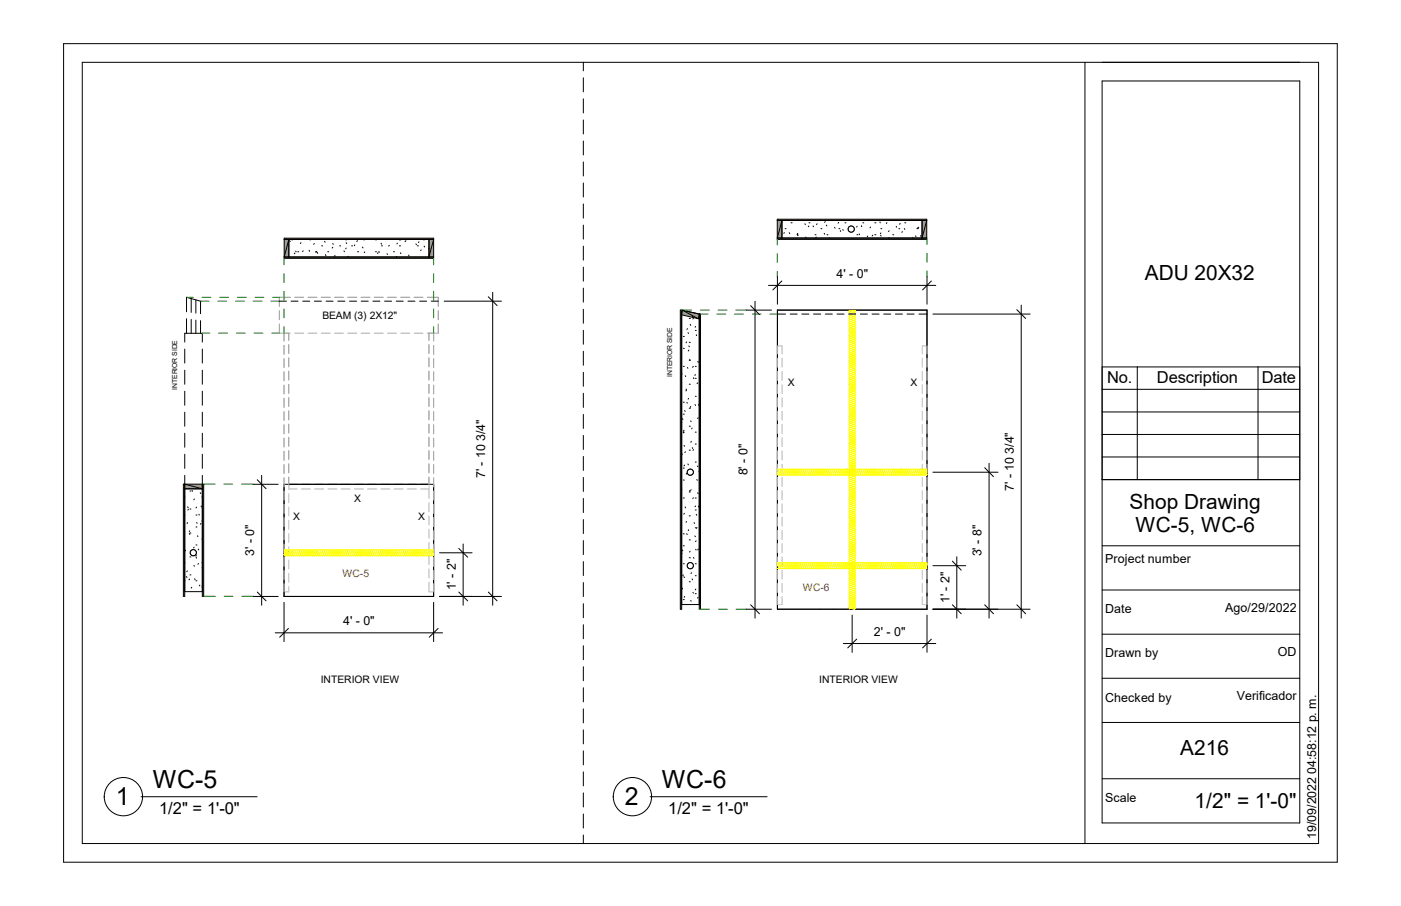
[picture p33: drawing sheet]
<svg xmlns="http://www.w3.org/2000/svg" width="432mm" height="279mm" viewBox="0 0 432 279" stroke-linecap="round" stroke-linejoin="round" font-family="sans-serif">
<defs><g id="words">
<g font-size="7.7">
<text x="47.1" y="242.9">WC-5</text>
<text x="204" y="242.9">WC-6</text>
<text x="35.7" y="248.3">1</text>
<text x="192.6" y="248.3">2</text>
</g>
<g font-size="6.4">
<text x="352.8" y="86.3">ADU 20X32</text>
<text x="348.1" y="156.8">Shop Drawing</text>
<text x="350" y="164">WC-5, WC-6</text>
<text x="363.7" y="232.8">A216</text>
<text x="368.2" y="249.1">1/2&quot; = 1'-0&quot;</text>
</g>
<g font-size="5.1">
<text x="341.2" y="118.2">No.</text>
<text x="356.6" y="118.2">Description</text>
<text x="388.9" y="118.2">Date</text>
<text x="49" y="251.1">1/2&quot; = 1'-0&quot;</text>
<text x="205.9" y="251.1">1/2&quot; = 1'-0&quot;</text>
</g>
<g font-size="3.8">
<text x="257.8" y="85.6">4' - 0&quot;</text>
<text x="149.5" y="147.5" transform="rotate(-90 149.5 147.5)">7' - 10 3/4&quot;</text>
<text x="230.4" y="146.6" transform="rotate(-90 230.4 146.6)">8' - 0&quot;</text>
<text x="312.5" y="151.4" transform="rotate(-90 312.5 151.4)">7' - 10 3/4&quot;</text>
<text x="78.3" y="171.5" transform="rotate(-90 78.3 171.5)">3' - 0&quot;</text>
<text x="302.6" y="171.6" transform="rotate(-90 302.6 171.6)">3' - 8&quot;</text>
<text x="340.7" y="173.7">Project number</text>
<text x="140.5" y="182.1" transform="rotate(-90 140.5 182.1)">1' - 2&quot;</text>
<text x="292.6" y="186" transform="rotate(-90 292.6 186)">1' - 2&quot;</text>
<text x="340.7" y="189.1">Date</text>
<text x="377.6" y="188.6">Ago/29/2022</text>
<text x="105.7" y="192.7">4' - 0&quot;</text>
<text x="269.3" y="196">2' - 0&quot;</text>
<text x="340.7" y="202.7">Drawn by</text>
<text x="393.9" y="202.2">OD</text>
<text x="381.2" y="215.8">Verificador</text>
<text x="340.7" y="216.4">Checked by</text>
<text x="340.7" y="247.4">Scale</text>
<text x="405.7" y="258.7" transform="rotate(-90 405.7 258.7)">19/09/2022 04:58:12 p. m.</text>
</g>
<g font-size="3.2">
<text x="99.4" y="98.3">BEAM (3) 2X12&quot;</text>
<text x="242.8" y="119">X</text>
<text x="280.6" y="119">X</text>
<text x="109.1" y="154.7">X</text>
<text x="90.4" y="160.4">X</text>
<text x="128.9" y="160.4">X</text>
<text x="98.8" y="210.6">INTERIOR VIEW</text>
<text x="252.5" y="210.6">INTERIOR VIEW</text>
</g>
<g font-size="3.2" fill="#f00">
<text x="105.5" y="177.8">WC-5</text>
<text x="247.5" y="182.3">WC-6</text>
</g>
<g font-size="2.1">
<text x="207.2" y="116.3" transform="rotate(-90 207.2 116.3)">INTERIOR SIDE</text>
<text x="54.7" y="120.1" transform="rotate(-90 54.7 120.1)">INTERIOR SIDE</text>
</g>
</g></defs>
<path d="M62.4 149.3h.4v34.6h-.4zM56.5 149.3h.4v34.6h-.4z" fill-rule="evenodd" fill="#a28153"/>
<path d="M89 73.8h43.2v5.4h-43.2z" fill="#fff"/>
<path d="M87.6 73.4h46v.4h-46zM87.6 79.2h46v.5h-46z" fill-rule="evenodd" fill="#a28153"/>
<path d="M58.6 169.5h1.9v1.9h-1.9z" fill="#fff"/>
<path d="M87.6 73.8h1.4v5.4h-1.4zM132.2 73.8h1.4v5.4h-1.4zM56.9 149.3h5.5v1.4h-5.5z" fill-rule="evenodd" fill="#b5a27d"/>
<g fill="none" stroke="#ccc" stroke-width=".31">
<path d="M89 152.3v2.7M89 156.4v2.7M89 150.8h2.6M91.6 149.4h-2.6v1.5M92.9 149.4h2.7M92.9 150.8h2.7M97 149.4h2.7M97 150.8h2.7M101.1 149.4h2.7M101.1 150.8h2.7M105.2 149.4h2.7M105.2 150.8h2.7"/>
<path d="M109.3 149.4h2.7M109.3 150.8h2.7M113.3 149.4h2.8M113.3 150.8h2.8M117.4 149.4h2.7M117.4 150.8h2.7M121.5 149.4h2.7M121.5 150.8h2.7M125.6 149.4h2.7M125.6 150.8h2.7M129.7 149.4h2.5v4.3M129.7 150.8h2.5"/>
<path d="M132.2 155.1v2.7M132.2 159.1v2.8M89 160.4v2.8M89 164.5v2.8M89 168.7v2.7M89 172.7v2.7M89 176.8v2.7M132.2 163.2v2.7M132.2 167.3v2.8M132.2 171.4v2.7M132.2 175.5v2.7M132.2 179.6v2.9h1.4"/>
<path d="M89 180.9v1.6h-1.5"/>
</g>
<g fill="none" stroke="#000" stroke-width=".31">
<path d="M87.6 73.4h46v6.3h-46zM87.6 73.8h46l-1.4 5.4v-5.4M89 79.2v-5.4l-1.4 5.4h46M89.3 74.3l.2 .2M89.9 74h.3M90.9 78l-.2 .3M91.1 77.4l.2 .3M91.8 77.6h.3M92.8 74.8l-.2 .3M93.4 77.3l-.1 .3M95.2 77.2l.2 .3M95.5 74h.3"/>
<path d="M96.9 75.1l-.2 .3M97.3 77.6h.3M97.5 77.6l-.1 .3M97.8 77.9l.1 .2M99.1 75.8h.3M100 74.4l.2 .3M100.3 78.5l.2 .3M101 77.6h.3M102.6 75.1l.1 .3M102.6 76.2l-.2 .3M103.3 78.8l-.2 .2M104.7 75.8h.3"/>
<path d="M106 77.4l.2 .2M106.5 74h.3M106.7 74.8l.1 .3M106.7 76.5l-.1 .3M107.4 79l-.2 .2M108.4 75.8h.3M109.2 75.5l.1 .3M110.2 74.2l-.2 .3M110.2 77.6h.3M111.7 76.2l.2 .3M112.1 74h.3M112.4 77.7l-.1 .2"/>
<path d="M115.7 74h.3M115.7 77.6h.3M116.5 77.9l-.1 .3M116.8 77.6l.1 .2M117.4 75l.2 .3M117.6 75.8h.3M119.3 78.2l.1 .3M120 75.6l-.2 .3M121.3 77.6h.3M122.3 79.1l-.2 .1M122.5 75l-.2 .2M123.1 75.8h.3"/>
<path d="M123.1 73.9l.2 .2M123.4 78l.2 .2M125 74h.3M125 74.3l-.2 .2M125.9 78.7l.2 .2M128.2 75.2l.2 .3M128.7 75.8h.2M129.1 74.5l-.1 .3M129.8 77l-.1 .3M130.5 74h.3M130.7 75.9l.2 .3M132.2 76.5v.2"/>
<path d="M57.5 96.1v-4.4l4.3 1.2v3.8M57.5 98.3v4.5M58.9 92.1v4.3M58.9 98.5v4.3M60.4 92.5v4.1M60.4 98.7v4.1M61.8 98.9v3.9M86.1 92.9h2.2M89.7 92.9h2.2M93.3 92.9h2.2M96.9 92.9h2.2M100.5 92.9h2.2"/>
<path d="M104.1 92.9h2.2M107.7 92.9h2.2M111.3 92.9h2.2M114.9 92.9h2.2M118.5 92.9h2.2M122.1 92.9h2.2M125.7 92.9h2.2M129.3 92.9h2.2M132.9 92.9h2.2M56.9 105.5v-2.7h5.5v2.7M56.9 107.7v4.3M56.9 114.2v4.3"/>
<path d="M62.4 107.7v4.3M62.4 114.2v4.3M56.9 120.6v4.4M56.9 127.1v4.3M56.9 133.6v4.3M62.4 120.6v4.4M62.4 127.1v4.3M62.4 133.6v4.3M56.9 153.3h.1M56.9 158.8h.1M56.9 146.6v37.3h-.4v-34.6h6.3v34.6h-.4v-37.3M56.9 149.3l5.5 1.4h-5.5"/>
<path d="M56.9 140.1v4.3M57.8 156.3l.2 .3M58 157.1l-.1 .2M58.5 151.4h.3M58.5 157h.3M59.2 151.3l.2 .2M59.9 153.9l-.2 .2M60.4 158.8h.3M60.6 156.4l-.2 .2M61.3 158.6l.1 .2M61.7 151.9l.1 .3M62 156l.1 .3"/>
<path d="M62.2 153.3h.2M62.4 140.1v4.3M87.5 149.4h46.1v34.5h-46.1zM56.9 169.9h.1M56.9 173.6h.1M56.9 179.1h.1M57 169.6l.1 .2M57.5 177.8l.1 .3M57.7 176.1l-.1 .2M57.8 161.2l-.1 .3M58.3 164.5l.2 .3M58.4 178.6l-.1 .2"/>
<path d="M58.5 163.7l-.2 .3M58.5 164.4h.3M58.5 171.7h.3M58.5 177.3h.3M59.8 174.4l.1 .2M59.8 168.7l-.1 .3M60 178.5l.2 .3M60.4 162.5h.3M60.4 168.1h.3M60.4 179.1h.3M60.5 171.9l.1 .2M60.5 171.2l-.1 .3"/>
<path d="M60.6 161.1l.1 .3M60.9 165.2l.1 .3M61.1 169.3l.2 .3M61.2 173.8l-.2 .2M61.9 161.4l-.1 .3M62.2 160.7h.2M62.2 166.2h.2M62.2 173.6h.2M62.3 175l.1 .2M56.9 182.5h5.5M59.1 181.1l-.2 .3M61.6 180.4l-.1 .3"/>
<path d="M62.2 181h.2"/>
<circle cx="59.6" cy="170.4" r=".97"/>
</g>
<g fill="none" stroke="#aaa" stroke-width=".31">
<path d="M86.1 99.9v2.8h3.4M86.1 95.8v2.8M89.5 91.7h-3.4v2.8M90.8 91.7h2.8M95 91.7h2.7M99 91.7h2.8M103.1 91.7h2.7M107.2 91.7h2.7M111.3 91.7h2.7M115.4 91.7h2.7M119.5 91.7h2.7M123.5 91.7h2.8"/>
<path d="M127.6 91.7h2.7M131.7 91.7h3.4v2.8M135.1 99.9v2.8h-3.4M135.1 95.8v2.8M87.5 102.7v2.5M87.5 106.5v2.8M87.5 110.6v2.7M87.5 114.7v2.7M87.5 118.8v2.7M89 102.7v2.2M89 106.3v2.7M89 110.4v2.7"/>
<path d="M89 114.5v2.7M89 118.5v2.8M90.8 102.7h2.8M95 102.7h2.7M99 102.7h2.8M103.1 102.7h2.7M107.2 102.7h2.7M111.3 102.7h2.7M115.4 102.7h2.7M119.5 102.7h2.7M123.5 102.7h2.8M127.6 102.7h2.7"/>
<path d="M132.2 102.7v2.2M132.2 106.3v2.7M132.2 110.4v2.7M132.2 114.5v2.7M132.2 118.5v2.8M133.6 102.7v2.5M133.6 106.5v2.8M133.6 110.6v2.7M133.6 114.7v2.7M133.6 118.8v2.7M87.5 122.9v2.7M87.5 127v2.7"/>
<path d="M87.5 131v2.8M87.5 135.1v2.7M87.5 139.2v2.7M89 122.6v2.7M89 126.7v2.8M89 130.8v2.7M89 134.9v2.7M89 139v2.7M132.2 122.6v2.7M132.2 126.7v2.8M132.2 130.8v2.7M132.2 134.9v2.7"/>
<path d="M132.2 139v2.7M133.6 122.9v2.7M133.6 127v2.7M133.6 131v2.8M133.6 135.1v2.7M133.6 139.2v2.7M87.5 143.3v2.7M87.5 147.4v2.7M87.5 151.5v2.7M87.5 155.5v2.8M87.5 159.6v2.7M89 143v2.8"/>
<path d="M89 147.2v2.2M132.2 143v2.8M132.2 147.2v2.2M133.6 143.3v2.7M133.6 147.4v2.7M133.6 151.5v2.7M133.6 155.5v2.8M133.6 159.6v2.7M87.5 163.7v2.8M87.5 167.8v2.7M87.5 171.9v2.7M87.5 176v2.7"/>
<path d="M133.6 163.7v2.8M133.6 167.8v2.7M133.6 171.9v2.7M133.6 176v2.7M87.5 180v2.5M133.6 180v2.5"/>
</g>
<g fill="none" stroke="#ff0" stroke-width=".31">
<path d="M87.5 169.5l.3 .3M87.8 169.8l.4-.3 .3 .3M87.8 169.8l.4 1.3M87.8 169.8l-.3 1.3 .3 .3 .4-.3M88.2 171.1l.3 .3 .3-.3M88.5 169.8l.3-.3 .4 .3M88.5 169.8l.3 1.3M88.5 169.8l-.3 1.3M88.8 171.1l.4 .3 .3-.3M89.2 169.8l.3-.3 .3 .3M89.2 169.8l.3 1.3M89.2 169.8l-.4 1.3"/>
<path d="M89.5 171.1l.3 .3 .3-.3M89.8 169.8l.3-.3 .3 .3M89.8 169.8l.3 1.3M89.8 169.8l-.3 1.3M90.1 171.1l.3 .3 .4-.3M90.4 169.8l.4-.3 .3 .3M90.4 169.8l.4 1.3M90.4 169.8l-.3 1.3M90.8 171.1l.3 .3 .3-.3M91.1 169.8l.3-.3 .3 .3M91.1 169.8l.3 1.3M91.1 169.8l-.3 1.3"/>
<path d="M91.4 171.1l.3 .3 .3-.3M91.7 169.8l.3-.3 .3 .3M91.7 169.8l.3 1.3M91.7 169.8l-.3 1.3M92 171.1l.3 .3 .4-.3M92.3 169.8l.4-.3 .3 .3M92.3 169.8l.4 1.3M92.3 169.8l-.3 1.3M92.7 171.1l.3 .3 .3-.3M93 169.8l.3-.3 .3 .3M93 169.8l.3 1.3M93 169.8l-.3 1.3"/>
<path d="M93.3 171.1l.3 .3 .3-.3M93.6 169.8l.3-.3 .4 .3M93.6 169.8l.3 1.3M93.6 169.8l-.3 1.3M93.9 171.1l.4 .3 .3-.3M94.3 169.8l.3-.3 .3 .3M94.3 169.8l.3 1.3M94.3 169.8l-.4 1.3M94.6 171.1l.3 .3 .3-.3M94.9 169.8l.3-.3 .3 .3M94.9 169.8l.3 1.3M94.9 169.8l-.3 1.3"/>
<path d="M95.2 171.1l.3 .3 .4-.3M95.5 169.8l.4-.3 .3 .3M95.5 169.8l.4 1.3M95.5 169.8l-.3 1.3M95.9 171.1l.3 .3 .3-.3M96.2 169.8l.3-.3 .3 .3M96.2 169.8l.3 1.3M96.2 169.8l-.3 1.3M96.5 171.1l.3 .3 .4-.3M96.8 169.8l.4-.3 .3 .3M96.8 169.8l.4 1.3M96.8 169.8l-.3 1.3"/>
<path d="M97.2 171.1l.3 .3 .3-.3M97.5 169.8l.3-.3 .3 .3M97.5 169.8l.3 1.3M97.5 169.8l-.3 1.3M97.8 171.1l.3 .3 .3-.3M98.1 169.8l.3-.3 .4 .3M98.1 169.8l.3 1.3M98.1 169.8l-.3 1.3M98.4 171.1l.4 .3 .3-.3M98.8 169.8l.3-.3 .3 .3M98.8 169.8l.3 1.3M98.8 169.8l-.4 1.3"/>
<path d="M99.1 171.1l.3 .3 .3-.3M99.4 169.8l.3-.3 .3 .3M99.4 169.8l.3 1.3M99.4 169.8l-.3 1.3M99.7 171.1l.3 .3 .4-.3M100 169.8l.4-.3 .3 .3M100 169.8l.4 1.3M100 169.8l-.3 1.3M100.4 171.1l.3 .3 .3-.3M100.7 169.8l.3-.3 .3 .3M100.7 169.8l.3 1.3M100.7 169.8l-.3 1.3"/>
<path d="M101 171.1l.3 .3 .3-.3M101.3 169.8l.3-.3 .3 .3M101.3 169.8l.3 1.3M101.3 169.8l-.3 1.3M101.6 171.1l.3 .3 .4-.3M101.9 169.8l.4-.3 .3 .3M101.9 169.8l.4 1.3M101.9 169.8l-.3 1.3M102.3 171.1l.3 .3 .3-.3M102.6 169.8l.3-.3 .4 .3M102.6 169.8l.3 1.3M102.6 169.8l-.3 1.3"/>
<path d="M102.9 171.1l.4 .3 .2-.3M103.3 169.8l.2-.3 .4 .3M103.3 169.8l.2 1.3M103.3 169.8l-.4 1.3M103.5 171.1l.4 .3 .3-.3M103.9 169.8l.3-.3 .3 .3M103.9 169.8l.3 1.3M103.9 169.8l-.4 1.3M104.2 171.1l.3 .3 .3-.3M104.5 169.8l.3-.3 .4 .3M104.5 169.8l.3 1.3M104.5 169.8l-.3 1.3"/>
<path d="M104.8 171.1l.4 .3 .3-.3M105.2 169.8l.3-.3 .3 .3M105.2 169.8l.3 1.3M105.2 169.8l-.4 1.3M105.5 171.1l.3 .3 .3-.3M105.8 169.8l.3-.3 .3 .3M105.8 169.8l.3 1.3M105.8 169.8l-.3 1.3M106.1 171.1l.3 .3 .4-.3M106.4 169.8l.4-.3 .3 .3M106.4 169.8l.4 1.3M106.4 169.8l-.3 1.3"/>
<path d="M106.8 171.1l.3 .3 .3-.3M107.1 169.8l.3-.3 .3 .3M107.1 169.8l.3 1.3M107.1 169.8l-.3 1.3M107.4 171.1l.3 .3 .3-.3M107.7 169.8l.3-.3 .4 .3M107.7 169.8l.3 1.3M107.7 169.8l-.3 1.3M108 171.1l.4 .3 .3-.3M108.4 169.8l.3-.3 .3 .3M108.4 169.8l.3 1.3M108.4 169.8l-.4 1.3"/>
<path d="M108.7 171.1l.3 .3 .3-.3M109 169.8l.3-.3 .3 .3M109 169.8l.3 1.3M109 169.8l-.3 1.3M109.3 171.1l.3 .3 .4-.3M109.6 169.8l.4-.3 .3 .3M109.6 169.8l.4 1.3M109.6 169.8l-.3 1.3M110 171.1l.3 .3 .3-.3M110.3 169.8l.3-.3 .3 .3M110.3 169.8l.3 1.3M110.3 169.8l-.3 1.3"/>
<path d="M110.6 171.1l.3 .3 .4-.3M110.9 169.8l.4-.3 .2 .3M110.9 169.8l.4 1.3M110.9 169.8l-.3 1.3M111.3 171.1l.2 .3 .4-.3M111.5 169.8l.4-.3 .3 .3M111.5 169.8l.4 1.3M111.5 169.8l-.2 1.3M111.9 171.1l.3 .3 .3-.3M112.2 169.8l.3-.3 .4 .3M112.2 169.8l.3 1.3M112.2 169.8l-.3 1.3"/>
<path d="M112.5 171.1l.4 .3 .3-.3M112.9 169.8l.3-.3 .3 .3M112.9 169.8l.3 1.3M112.9 169.8l-.4 1.3M113.2 171.1l.3 .3 .3-.3M113.5 169.8l.3-.3 .3 .3M113.5 169.8l.3 1.3M113.5 169.8l-.3 1.3M113.8 171.1l.3 .3 .3-.3M114.1 169.8l.3-.3 .4 .3M114.1 169.8l.3 1.3M114.1 169.8l-.3 1.3"/>
<path d="M114.4 171.1l.4 .3 .3-.3M114.8 169.8l.3-.3 .3 .3M114.8 169.8l.3 1.3M114.8 169.8l-.4 1.3M115.1 171.1l.3 .3 .3-.3M115.4 169.8l.3-.3 .3 .3M115.4 169.8l.3 1.3M115.4 169.8l-.3 1.3M115.7 171.1l.3 .3 .4-.3M116 169.8l.4-.3 .3 .3M116 169.8l.4 1.3M116 169.8l-.3 1.3"/>
<path d="M116.4 171.1l.3 .3 .3-.3M116.7 169.8l.3-.3 .3 .3M116.7 169.8l.3 1.3M116.7 169.8l-.3 1.3M117 171.1l.3 .3 .3-.3M117.3 169.8l.3-.3 .4 .3M117.3 169.8l.3 1.3M117.3 169.8l-.3 1.3M117.6 171.1l.4 .3 .3-.3M118 169.8l.3-.3 .3 .3M118 169.8l.3 1.3M118 169.8l-.4 1.3"/>
<path d="M118.3 171.1l.3 .3 .3-.3M118.6 169.8l.3-.3 .4 .3M118.6 169.8l.3 1.3M118.6 169.8l-.3 1.3M118.9 171.1l.4 .3 .2-.3M119.3 169.8l.2-.3 .4 .3M119.3 169.8l.2 1.3M119.3 169.8l-.4 1.3M119.5 171.1l.4 .3 .3-.3M119.9 169.8l.3-.3 .3 .3M119.9 169.8l.3 1.3M119.9 169.8l-.4 1.3"/>
<path d="M120.2 171.1l.3 .3 .4-.3M120.5 169.8l.4-.3 .3 .3M120.5 169.8l.4 1.3M120.5 169.8l-.3 1.3M120.9 171.1l.3 .3 .3-.3M121.2 169.8l.3-.3 .3 .3M121.2 169.8l.3 1.3M121.2 169.8l-.3 1.3M121.5 171.1l.3 .3 .3-.3M121.8 169.8l.3-.3 .4 .3M121.8 169.8l.3 1.3M121.8 169.8l-.3 1.3"/>
<path d="M122.1 171.1l.4 .3 .3-.3M122.5 169.8l.3-.3 .3 .3M122.5 169.8l.3 1.3M122.5 169.8l-.4 1.3M122.8 171.1l.3 .3 .3-.3M123.1 169.8l.3-.3 .3 .3M123.1 169.8l.3 1.3M123.1 169.8l-.3 1.3M123.4 171.1l.3 .3 .3-.3M123.7 169.8l.3-.3 .4 .3M123.7 169.8l.3 1.3M123.7 169.8l-.3 1.3"/>
<path d="M124 171.1l.4 .3 .3-.3M124.4 169.8l.3-.3 .3 .3M124.4 169.8l.3 1.3M124.4 169.8l-.4 1.3M124.7 171.1l.3 .3 .3-.3M125 169.8l.3-.3 .3 .3M125 169.8l.3 1.3M125 169.8l-.3 1.3M125.3 171.1l.3 .3 .4-.3M125.6 169.8l.4-.3 .3 .3M125.6 169.8l.4 1.3M125.6 169.8l-.3 1.3"/>
<path d="M126 171.1l.3 .3 .3-.3M126.3 169.8l.3-.3 .4 .3M126.3 169.8l.3 1.3M126.3 169.8l-.3 1.3M126.6 171.1l.4 .3 .3-.3M127 169.8l.3-.3 .3 .3M127 169.8l.3 1.3M127 169.8l-.4 1.3M127.3 171.1l.3 .3 .3-.3M127.6 169.8l.3-.3 .3 .3M127.6 169.8l.3 1.3M127.6 169.8l-.3 1.3"/>
<path d="M127.9 171.1l.3 .3 .3-.3M128.2 169.8l.3-.3 .4 .3M128.2 169.8l.3 1.3M128.2 169.8l-.3 1.3M128.5 171.1l.4 .3 .3-.3M128.9 169.8l.3-.3 .3 .3M128.9 169.8l.3 1.3M128.9 169.8l-.4 1.3M129.2 171.1l.3 .3 .3-.3M129.5 169.8l.3-.3 .3 .3M129.5 169.8l.3 1.3M129.5 169.8l-.3 1.3"/>
<path d="M129.8 171.1l.3 .3 .4-.3M130.1 169.8l.4-.3 .3 .3M130.1 169.8l.4 1.3M130.1 169.8l-.3 1.3M130.5 171.1l.3 .3 .3-.3M130.8 169.8l.3-.3 .3 .3M130.8 169.8l.3 1.3M130.8 169.8l-.3 1.3M131.1 171.1l.3 .3 .3-.3M131.4 169.8l.3-.3 .4 .3M131.4 169.8l.3 1.3M131.4 169.8l-.3 1.3"/>
<path d="M131.7 171.1l.4 .3 .3-.3M132.1 169.8l.3-.3 .3 .3M132.1 169.8l.3 1.3M132.1 169.8l-.4 1.3M132.4 171.1l.3 .3 .3-.3M132.7 169.8l.3-.3 .3 .3M132.7 169.8l.3 1.3M132.7 169.8l-.3 1.3M133.3 169.8l.3 1.3-.3 .3-.3-.3M133.3 169.8l-.3 1.3M133.6 169.5l-.3 .3"/>
</g>
<g fill="none" stroke="#00a600" stroke-width=".31">
<path d="M87.5 79.7v2M133.6 79.7v2M57.5 91.7h2.1M61.8 92.9h2.6M62.3 91.7h2.7M67.1 92.9h2.7M67.7 91.7h2.7M72.6 92.9h2.7M73.2 91.7h2.7M78 92.9h2.8M78.6 91.7h2.7M83.5 92.9h2.6"/>
<path d="M84.1 91.7h2M87.5 84.4v2.7M87.5 89.8v2.8M87.5 95.3v2.7M133.6 84.4v2.7M133.6 89.8v2.8M133.6 95.3v2.7M62.4 102.7h2.3M67.4 102.7h2.7M72.9 102.7h2.7M78.3 102.7h2.7M83.8 102.7h2.3"/>
<path d="M87.5 100.8v1.9M133.6 100.8v1.9M62.8 149.3h3.5M69 149.3h2.7M74.5 149.3h3.5M62.8 183.9h3.6M69.1 183.9h2.7M74.5 183.9h3.6"/>
</g>
<g fill="#fff">
<path d="M239.6 95.6h46.1v92.3h-46.1z"/>
<path d="M241 68h43.2v5.4h-43.2z"/>
</g>
<path d="M239.6 67.6h46v.4h-46zM239.6 73.4h46v.4h-46z" fill-rule="evenodd" fill="#a28153"/>
<path d="M261.4 69.7h1.9v1.9h-1.9z" fill="#fff"/>
<path d="M239.6 68h1.4v5.4h-1.4zM284.2 68h1.4v5.4h-1.4z" fill-rule="evenodd" fill="#b5a27d"/>
<path d="M210.1 95.7h5.4v90.7h-5.4z" fill="#fff"/>
<path d="M209.9 95.6v92.3" fill="none" stroke="#a28153" stroke-width=".42"/>
<path d="M215.7 96.9v91" fill="none" stroke="#a28153" stroke-width=".38"/>
<g fill="#fff">
<path d="M211.8 144.7h1.9v1.9h-1.9z"/>
<path d="M211.8 173.5h1.9v1.9h-1.9z"/>
</g>
<path d="M210 95.7h5.6v2.6h-5.6z" fill="#b5a27d"/>
<g fill="none" stroke="#ccc" stroke-width=".31">
<path d="M239.6 106.7h1.4v2.4M241 110.5v2.7M241 114.6v2.7M241 118.7v2.7M284.3 110.5v2.7M284.3 114.6v2.7M284.3 118.7v2.7M285.7 106.7h-1.4v2.4M241 122.7v2.8M241 126.8v2.7M241 130.9v2.7M241 135v2.7"/>
<path d="M241 139.1v2.7M284.3 122.7v2.8M284.3 126.8v2.7M284.3 130.9v2.7M284.3 135v2.7M284.3 139.1v2.7M241 143.2v2.7M241 147.2v2.8M241 151.3v2.8M241 155.4v2.8M241 159.5v2.7M284.3 143.2v2.7"/>
<path d="M284.3 147.2v2.8M284.3 151.3v2.8M284.3 155.4v2.8M284.3 159.5v2.7M241 163.6v2.7M241 167.7v2.7M241 171.8v2.7M241 175.9v2.7M241 180v2.7M284.3 163.6v2.7M284.3 167.7v2.7M284.3 171.8v2.7"/>
<path d="M284.3 175.9v2.7M284.3 180v2.7M241 184v2.4h-1.4M284.3 184v2.4h1.4"/>
</g>
<g fill="none" stroke="#000" stroke-width=".31">
<path d="M179.8 19.2v2.6M179.8 24v4.3M179.8 30.5v4.3M179.8 37v4.3M179.8 43.5v4.3M179.8 50v4.3M179.8 56.4v4.3M179.8 62.9v4.4M179.8 69.4v4.3M179.8 75.9v4.3M239.6 68h46l-1.4 5.4v-5.4M239.6 67.6h46v6.2h-46z"/>
<path d="M241 73.4v-5.4l-1.4 5.4h46M241.7 71.7l-.1 .3M242 70.5h.3M243.2 71.8l.2 .3M243.8 68.7h.3M245.7 72.4h.3M245.8 72.4l.2 .3M245.9 72l-.2 .2M248.1 69l.1 .3M248.3 73.1l.2 .3M249.3 69.7l-.2 .2M249.3 68.7h.3"/>
<path d="M250.6 69.7l.1 .2M251.2 72.4h.3M251.6 73.1l-.2 .3M251.8 69l-.1 .3M253 70.5h.3M254 72l.2 .2M254.3 68.3l-.1 .3M254.7 69.4l.1 .3M254.9 72.4h.3M255.7 73.4h.1M257.2 70.1l.2 .3M258.4 68.6l-.1 .2"/>
<path d="M258.6 70.5h.3M259.1 71.1l-.1 .3M259.8 70.8l.1 .2M260.4 68.7h.3M264.1 72.4h.3M264.2 69.8l-.2 .2M264.8 72.1l.1 .3M265.5 69.6l.1 .3M265.9 68.7h.3M267.3 72.8l.2 .3M268.3 70l-.2 .3M268.8 68h.1"/>
<path d="M269 72.5l-.2 .3M269.6 68.7h.4M269.6 72.4h.4M271.2 68.5l.1 .2M271.4 72.6l.2 .2M271.5 70.5h.3M271.5 71.8l-.1 .3M273.3 68.7l-.1 .2M273.9 73.2l.1 .2M274 71.2l-.1 .2M275.2 72.4h.3M276.2 69.8l.2 .3"/>
<path d="M277 70.5h.3M277.5 68.9l-.2 .3M278.1 71.4l-.1 .3M278.7 70.5l.2 .2M278.8 68.7h.4M281.3 73.3l-.1 .1M282.2 72.7l.1 .3M282.6 70.5h.3M282.8 70.2l.2 .3M283.2 70.1l-.2 .2M283.8 72.6l-.1 .3M179.8 82.4v4.3"/>
<path d="M179.8 88.9v4.3M179.8 95.4v4.3M209.7 95.6h.4v92.3h-.4zM210.1 95.6l5.4 1.3M210.3 95.7l-.3 1.4 5.3 1.2M210.3 95.7l5.3 1.2-.3 1.4M210.3 95.7l5 2.6M212.4 98.2h.4M213.4 97.5l.2 .3M213.7 98.1l-.1 .3M215.5 96.9h.4v91h-.4zM239.6 95.6h46.1v92.3h-46.1z"/>
<path d="M239.6 96.9h2.5M243.5 96.9h2.2M247.1 96.9h2.2M250.7 96.9h2.2M254.4 96.9h2.1M258 96.9h2.1M261.6 96.9h2.1M265.2 96.9h2.1M268.8 96.9h2.1M272.4 96.9h2.1M276 96.9h2.1M279.6 96.9h2.1"/>
<path d="M283.2 96.9h2.5M179.8 101.9v4.3M179.8 108.3v4.3M179.8 114.8v4.3M210.2 115.3l-.1 .1M210.6 103.8h.3M210.6 107.4h.3M210.6 113h.3M211.2 115.9l.1 .2M211.5 120l.1 .2M211.6 105.5l-.1 .2M211.9 113.3l.1 .3"/>
<path d="M211.9 101.3l-.2 .3M212 102.6l.2 .2M212.3 106.7l.2 .2M212.3 107.9l-.2 .3M212.4 105.6h.4M212.4 111.1h.4M212.4 118.5h.4M212.6 110.8l.1 .3M212.7 100l.2 .3M213.7 113l-.2 .3M213.7 116.5l.2 .3M214.3 101.9h.3"/>
<path d="M214.3 113h.3M214.3 116.7h.3M214.3 115.5l-.1 .3M214.4 100.7l-.2 .2M214.6 103.3l.1 .2M215 118.1l-.2 .2M215.1 111.5l.1 .3M179.8 121.3v4.3M179.8 127.8v4.3M179.8 134.3v4.3M210.1 139.9l.2 .2M210.1 130.2h.1"/>
<path d="M210.4 129.1l.1 .3M210.6 124h.3M210.6 127.7h.3M210.6 133.3h.3M210.6 133.2l.1 .3M210.8 137.4l.2 .2M210.8 132.7l-.1 .2M211 126.6l.2 .3M211.2 139.3l-.1 .3M211.5 120.3l-.1 .3M211.7 124.1l.1 .2M212.2 122.9l-.1 .2"/>
<path d="M212.4 125.9h.4M212.4 131.4h.4M212.4 138.8h.4M212.9 129.8l.1 .2M212.9 125.3l-.2 .3M213.1 136.1l-.2 .3M213.3 132l-.1 .2M213.4 138l.1 .3M213.7 138.6l-.1 .3M214.2 124.8l.2 .2M214.3 122.2h.3M214.3 133.3h.3"/>
<path d="M214.3 136.9h.3M215.2 128.8l-.2 .3M215.4 124.7l-.1 .3M77.9 149.4h7.8M79.3 148l2.7 2.7M80.6 146.6v40M179.8 140.8v4.3M179.8 147.2v4.4M179.8 153.7v4.4M210.1 150.8v.1M210.6 144.4h.3M210.6 148h.3"/>
<path d="M210.6 153.6h.3M210.9 158.3l-.1 .3M211 143.4l-.2 .3M211.2 156.3l.1 .3M211.7 146l-.2 .2M212 143.1l.2 .2M212.4 151.7h.4M212.4 159.1h.4M212.5 151.3l.1 .3M213 151l-.1 .3M213.7 153.5l-.2 .3M214.3 142.5h.3"/>
<path d="M214.3 153.6h.3M214.3 157.3h.3M214.4 156l-.2 .3M214.6 158.6l.2 .3M214.8 147.9l.1 .2M215 152l.2 .2M215.1 143.7l-.1 .2M215.3 156.1l.1 .3M215.4 145.3l.1 .2M179.8 160.2v4.3M179.8 166.7v4.3M179.8 173.2v4.3"/>
<path d="M179.8 179.7v4.3M210.2 170.6l-.1 .2M210.3 169.6l.1 .3M210.6 164.6h.3M210.6 168.3h.3M210.6 173.9h.3M210.6 177.3l-.2 .2M210.8 177.8l.1 .3M211.6 160.8l-.1 .3M211.6 164.6l.2 .2M212.3 163.4l-.2 .2M212.4 166.5h.4"/>
<path d="M212.4 172h.4M212.4 179.4h.4M212.7 170l-.1 .3M213.1 176.6l-.1 .3M213.3 178.5l.1 .3M213.7 171.9l.2 .3M213.9 161.2l.2 .2M214.2 165.3l.1 .2M214.3 162.8h.3M214.3 173.9h.3M214.3 177.5h.3M214.4 169.4l.1 .2"/>
<path d="M214.5 166.8l-.1 .2M214.8 162.7l-.2 .2M215.2 169.3l-.1 .3M77.9 183.9h7.8M79.3 182.6l2.7 2.7M179.8 186.2v4.3M179.8 192.7v4.3M179.8 199.1v4.4M210.1 186.4h5.4M210.4 181.4l-.2 .3M210.6 184.9h.3M211 183.9l-.1 .3"/>
<path d="M212.9 185.2l.1 .2M213.6 182.7l.1 .2M214.3 183.1h.3M214.5 181.7l-.2 .2M215.1 184.2l-.1 .2M179.8 205.6v4.3M179.8 212.1v4.4M179.8 218.6v4.3M179.8 225.1v4.3M179.8 231.6v4.3M179.8 238v4.4M179.8 244.5v4.4"/>
<path d="M179.8 251v4.4M179.8 257.5v2.6"/>
<circle cx="262.3" cy="70.6" r=".97"/>
<circle cx="212.8" cy="145.6" r=".97"/>
<circle cx="212.8" cy="174.4" r=".97"/>
</g>
<g fill="none" stroke="#aaa" stroke-width=".31">
<path d="M239.6 106.7v2.4M239.6 110.5v2.7M239.6 114.6v2.7M239.6 118.7v2.7M285.7 106.7v2.4M285.7 110.5v2.7M285.7 114.6v2.7M285.7 118.7v2.7M239.6 122.7v2.8M239.6 126.8v2.7M239.6 130.9v2.7M239.6 135v2.7"/>
<path d="M239.6 139.1v2.7M285.7 122.7v2.8M285.7 126.8v2.7M285.7 130.9v2.7M285.7 135v2.7M285.7 139.1v2.7M239.6 143.2v2.7M239.6 147.2v2.8M239.6 151.3v2.8M239.6 155.4v2.8M239.6 159.5v2.7M285.7 143.2v2.7"/>
<path d="M285.7 147.2v2.8M285.7 151.3v2.8M285.7 155.4v2.8M285.7 159.5v2.7M239.6 163.6v2.7M239.6 167.7v2.7M239.6 171.8v2.7M239.6 175.9v2.7M239.6 180v2.7M285.7 163.6v2.7M285.7 167.7v2.7M285.7 171.8v2.7"/>
<path d="M285.7 175.9v2.7M285.7 180v2.7M239.6 184v2.4M285.7 184v2.4"/>
</g>
<g fill="none" stroke="#ff0" stroke-width=".31">
<path d="M261.7 95.6l.3 .4M262 96l1.3-.4 .3 .4-.3 .3M262 96l1.3 .3M262 96l-.3 .3 .3 .3M262 96.6l1.3 .3M262 96.6l-.3 .3 .3 .3M262 97.2l1.3 .4M262 97.2l-.3 .4 .3 .3M262 97.9l1.3 .3M262 97.9l-.3 .3 .3 .3M262 98.5l1.3 .3M262 98.5l-.3 .3 .3 .4"/>
<path d="M262 99.2l1.3 .3M262 99.2l-.3 .3 .3 .3M262 99.8l1.3 .3M262 99.8l-.3 .3 .3 .4M263.3 96.3l-1.3 .3M263.3 96.3l.3 .3-.3 .3M263.3 96.9l-1.3 .3M263.3 96.9l.3 .3-.3 .4M263.3 97.6l-1.3 .3M263.3 97.6l.3 .3-.3 .3M263.3 98.2l-1.3 .3M263.3 98.2l.3 .3-.3 .3"/>
<path d="M263.3 98.8l-1.3 .4M263.3 98.8l.3 .4-.3 .3M263.3 99.5l-1.3 .3M263.3 99.5l.3 .3-.3 .3M262 100.5l-.3 .3 .3 .3M262 103.7l-.3 .3 .3 .3M262 104.3l-.3 .3 .3 .3M262 104.9l-.3 .3 .3 .4M262 100.5l1.3 .3M262 105.6l-.3 .3 .3 .3M262 101.1l1.3 .3M262 101.1l-.3 .3 .3 .3"/>
<path d="M262 101.7l1.3 .4M262 101.7l-.3 .4 .3 .3M262 106.8l-.3 .4 .3 .3M262 102.4l1.3 .3M262 102.4l-.3 .3 .3 .3M262 103l1.3 .3M262 103l-.3 .3 .3 .4M262 108.1l-.3 .4 .3 .3M262 103.7l1.3 .3M262 108.8l-.3 .3 .3 .3M262 104.3l1.3 .3M262 109.4l-.3 .3 .3 .4"/>
<path d="M262 104.9l1.3 .3M262 105.6l1.3 .3M262 106.2l1.3 .4M262 106.2l-.3 .4 .3 .2M262 106.8l1.3 .4M262 112l-.3 .3 .3 .3M262 107.5l1.3 .3M262 107.5l-.3 .3 .3 .3M262 108.1l1.3 .4M262 113.2l-.3 .4 .3 .3M262 108.8l1.3 .3M262 113.9l-.3 .3 .3 .4"/>
<path d="M262 109.4l1.3 .3M262 114.6l-.3 .3 .3 .3M262 110.1l1.3 .3M262 110.1l-.3 .3 .3 .3M262 115.2l-.3 .3 .3 .3M262 110.7l1.3 .3M262 110.7l-.3 .3 .3 .3M262 111.3l1.3 .4M262 111.3l-.3 .4 .3 .3M262 112l1.3 .3M262 112.6l1.3 .3M262 112.6l-.3 .3 .3 .3"/>
<path d="M262 113.2l1.3 .4M262 118.4l-.3 .3 .3 .3M262 113.9l1.3 .3M262 119l-.3 .3 .3 .4M262 114.6l1.3 .3M262 119.7l-.3 .3 .3 .3M262 115.2l1.3 .3M262 115.8l1.3 .4M262 115.8l-.3 .4 .3 .3M262 116.5l1.3 .3M262 116.5l-.3 .3 .3 .3M262 117.1l1.3 .3"/>
<path d="M262 117.1l-.3 .3 .3 .3M262 117.7l1.3 .4M262 117.7l-.3 .4 .3 .3M262 118.4l1.3 .3M262 119l1.3 .3M262 119.7l1.3 .3M263.3 100.1l.3 .4-.3 .3M263.3 101.4l.3 .3-.3 .4M263.3 102.1l.3 .3-.3 .3M263.3 102.7l.3 .3-.3 .3M263.3 104.6l.3 .3-.3 .3M263.3 100.1l-1.3 .4"/>
<path d="M263.3 100.8l-1.3 .3M263.3 100.8l.3 .3-.3 .3M263.3 105.9l.3 .3-.3 .4M263.3 101.4l-1.3 .3M263.3 106.6l.3 .2-.3 .4M263.3 102.1l-1.3 .3M263.3 107.2l.3 .3-.3 .3M263.3 102.7l-1.3 .3M263.3 107.8l.3 .3-.3 .4M263.3 103.3l-1.3 .4M263.3 103.3l.3 .4-.3 .3M263.3 104l-1.3 .3"/>
<path d="M263.3 104l.3 .3-.3 .3M263.3 104.6l-1.3 .3M263.3 105.2l-1.3 .4M263.3 105.2l.3 .4-.3 .3M263.3 105.9l-1.3 .3M263.3 111l.3 .3-.3 .4M263.3 106.6l-1.3 .2M263.3 111.7l.3 .3-.3 .3M263.3 107.2l-1.3 .3M263.3 112.3l.3 .3-.3 .3M263.3 107.8l-1.3 .3M263.3 112.9l.3 .3-.3 .4"/>
<path d="M263.3 108.5l-1.3 .3M263.3 108.5l.3 .3-.3 .3M263.3 109.1l-1.3 .3M263.3 109.1l.3 .3-.3 .3M263.3 114.2l.3 .4-.3 .3M263.3 109.7l-1.3 .4M263.3 109.7l.3 .4-.3 .3M263.3 110.4l-1.3 .3M263.3 110.4l.3 .3-.3 .3M263.3 115.5l.3 .3-.3 .4M263.3 111l-1.3 .3M263.3 116.2l.3 .3-.3 .3"/>
<path d="M263.3 111.7l-1.3 .3M263.3 116.8l.3 .3-.3 .3M263.3 112.3l-1.3 .3M263.3 117.4l.3 .3-.3 .4M263.3 112.9l-1.3 .3M263.3 113.6l-1.3 .3M263.3 113.6l.3 .3-.3 .3M263.3 114.2l-1.3 .4M263.3 114.9l-1.3 .3M263.3 114.9l.3 .3-.3 .3M263.3 115.5l-1.3 .3M263.3 116.2l-1.3 .3"/>
<path d="M263.3 116.8l-1.3 .3M263.3 117.4l-1.3 .3M263.3 118.1l-1.3 .3M263.3 118.1l.3 .3-.3 .3M263.3 118.7l-1.3 .3M263.3 118.7l.3 .3-.3 .3M263.3 119.3l-1.3 .4M263.3 119.3l.3 .4-.3 .3M263.3 120l-1.3 .3M263.3 120l.3 .3-.3 .3M262 121.6l-.3 .3 .3 .3M262 122.9l-.3 .3 .3 .3"/>
<path d="M262 124.8l-.3 .3 .3 .3M262 120.3l1.3 .3M262 120.3l-.3 .3 .3 .3M262 120.9l1.3 .4M262 120.9l-.3 .4 .3 .3M262 121.6l1.3 .3M262 122.2l1.3 .4M262 122.2l-.3 .4 .3 .3M262 122.9l1.3 .3M262 128l-.3 .3 .3 .4M262 123.5l1.3 .3M262 123.5l-.3 .3 .3 .4"/>
<path d="M262 128.7l-.3 .2 .3 .4M262 124.2l1.3 .3M262 124.2l-.3 .3 .3 .3M262 129.3l-.3 .3 .3 .3M262 124.8l1.3 .3M262 129.9l-.3 .3 .3 .4M262 125.4l1.3 .4M262 125.4l-.3 .4 .3 .3M262 126.1l1.3 .3M262 126.1l-.3 .3 .3 .3M262 126.7l1.3 .3M262 126.7l-.3 .3 .3 .3"/>
<path d="M262 127.3l1.3 .4M262 127.3l-.3 .4 .3 .3M262 132.5l-.3 .3 .3 .3M262 128l1.3 .3M262 133.1l-.3 .3 .3 .4M262 128.7l1.3 .2M262 133.8l-.3 .3 .3 .3M262 129.3l1.3 .3M262 134.4l-.3 .3 .3 .3M262 129.9l1.3 .3M262 130.6l1.3 .3M262 130.6l-.3 .3 .3 .3"/>
<path d="M262 131.2l1.3 .3M262 131.2l-.3 .3 .3 .3M262 131.8l1.3 .4M262 131.8l-.3 .4 .3 .3M262 132.5l1.3 .3M262 133.1l1.3 .3M262 138.3l-.3 .3 .3 .3M262 133.8l1.3 .3M262 138.9l-.3 .3 .3 .3M262 134.4l1.3 .3M262 139.5l-.3 .3 .3 .4M262 135l1.3 .4"/>
<path d="M262 135l-.3 .4 .3 .3M262 135.7l1.3 .3M262 135.7l-.3 .3 .3 .3M262 136.3l1.3 .4M262 136.3l-.3 .4 .3 .2M262 136.9l1.3 .4M262 136.9l-.3 .4 .3 .3M262 137.6l1.3 .3M262 137.6l-.3 .3 .3 .4M262 138.3l1.3 .3M262 138.9l1.3 .3M262 139.5l1.3 .3"/>
<path d="M263.3 120.6l.3 .3-.3 .4M263.3 121.3l.3 .3-.3 .3M263.3 121.9l.3 .3-.3 .4M263.3 122.6l.3 .3-.3 .3M263.3 123.8l.3 .4-.3 .3M263.3 125.1l.3 .3-.3 .4M263.3 120.6l-1.3 .3M263.3 125.8l.3 .3-.3 .3M263.3 121.3l-1.3 .3M263.3 126.4l.3 .3-.3 .3M263.3 121.9l-1.3 .3M263.3 127l.3 .3-.3 .4"/>
<path d="M263.3 122.6l-1.3 .3M263.3 123.2l-1.3 .3M263.3 123.2l.3 .3-.3 .3M263.3 123.8l-1.3 .4M263.3 124.5l-1.3 .3M263.3 124.5l.3 .3-.3 .3M263.3 125.1l-1.3 .3M263.3 130.2l.3 .4-.3 .3M263.3 125.8l-1.3 .3M263.3 130.9l.3 .3-.3 .3M263.3 126.4l-1.3 .3M263.3 131.5l.3 .3-.3 .4"/>
<path d="M263.3 127l-1.3 .3M263.3 132.2l.3 .3-.3 .3M263.3 127.7l-1.3 .3M263.3 127.7l.3 .3-.3 .3M263.3 128.3l-1.3 .4M263.3 128.3l.3 .4-.3 .2M263.3 133.4l.3 .4-.3 .3M263.3 128.9l-1.3 .4M263.3 128.9l.3 .4-.3 .3M263.3 129.6l-1.3 .3M263.3 129.6l.3 .3-.3 .3M263.3 130.2l-1.3 .4"/>
<path d="M263.3 135.4l.3 .3-.3 .3M263.3 130.9l-1.3 .3M263.3 136l.3 .3-.3 .4M263.3 131.5l-1.3 .3M263.3 136.7l.3 .2-.3 .4M263.3 132.2l-1.3 .3M263.3 132.8l-1.3 .3M263.3 132.8l.3 .3-.3 .3M263.3 133.4l-1.3 .4M263.3 138.6l.3 .3-.3 .3M263.3 134.1l-1.3 .3M263.3 134.1l.3 .3-.3 .3"/>
<path d="M263.3 134.7l-1.3 .3M263.3 134.7l.3 .3-.3 .4M263.3 139.8l.3 .4-.3 .3M263.3 135.4l-1.3 .3M263.3 136l-1.3 .3M263.3 136.7l-1.3 .2M263.3 137.3l-1.3 .3M263.3 137.3l.3 .3-.3 .3M263.3 137.9l-1.3 .4M263.3 137.9l.3 .4-.3 .3M263.3 138.6l-1.3 .3M263.3 139.2l-1.3 .3"/>
<path d="M263.3 139.2l.3 .3-.3 .3M263.3 139.8l-1.3 .4M239.6 144.7l.3 .3M239.9 145l-.3 1.3 .3 .3 .3-.3M239.9 145l.3-.3 .3 .3M239.9 145l.3 1.3M240.2 146.3l.3 .3 .4-.3M240.5 145l.4-.3 .3 .3M240.5 145l.4 1.3M240.5 145l-.3 1.3M240.9 146.3l.3 .3 .3-.3M241.2 145l.3-.3 .4 .3"/>
<path d="M241.2 145l.3 1.3M241.2 145l-.3 1.3M241.5 146.3l.4 .3 .2-.3M241.9 145l.2 1.3M241.9 145l.2-.3 .4 .3M241.9 145l-.4 1.3M242.1 146.3l.4 .3 .3-.3M242.5 145l.3-.3 .3 .3M242.5 145l.3 1.3M242.5 145l-.4 1.3M242.8 146.3l.3 .3 .3-.3M243.1 145l-.3 1.3"/>
<path d="M243.1 145l.3-.3 .4 .3M243.1 145l.3 1.3M243.4 146.3l.4 .3 .3-.3M243.8 145l.3-.3 .3 .3M243.8 145l.3 1.3M243.8 145l-.4 1.3M244.1 146.3l.3 .3 .3-.3M244.4 145l-.3 1.3M244.4 145l.3-.3 .3 .3M244.4 145l.3 1.3M244.7 146.3l.3 .3 .4-.3M245 145l.4-.3 .3 .3"/>
<path d="M245 145l.4 1.3M245 145l-.3 1.3M245.4 146.3l.3 .3 .3-.3M245.7 145l.3-.3 .3 .3M245.7 145l.3 1.3M245.7 145l-.3 1.3M246 146.3l.3 .3 .3-.3M246.3 145l.3-.3 .4 .3M246.3 145l.3 1.3M246.3 145l-.3 1.3M246.6 146.3l.4 .3 .3-.3M247 145l-.4 1.3"/>
<path d="M247 145l.3-.3 .3 .3M247 145l.3 1.3M247.3 146.3l.3 .3 .3-.3M247.6 145l.3-.3 .3 .3M247.6 145l.3 1.3M247.6 145l-.3 1.3M247.9 146.3l.3 .3 .3-.3M248.2 145l-.3 1.3M248.2 145l.3-.3 .4 .3M248.2 145l.3 1.3M248.5 146.3l.4 .3 .3-.3M248.9 145l.3-.3 .3 .3"/>
<path d="M248.9 145l.3 1.3M248.9 145l-.4 1.3M249.2 146.3l.3 .3 .4-.3M249.5 145l.4 1.3M249.5 145l.4-.3 .2 .3M249.5 145l-.3 1.3M249.9 146.3l.2 .3 .4-.3M250.1 145l.4-.3 .3 .3M250.1 145l.4 1.3M250.1 145l-.2 1.3M250.5 146.3l.3 .3 .3-.3M250.8 145l.3-.3 .4 .3"/>
<path d="M250.8 145l.3 1.3M250.8 145l-.3 1.3M251.1 146.3l.4 .3 .3-.3M251.5 145l.3-.3 .3 .3M251.5 145l.3 1.3M251.5 145l-.4 1.3M251.8 146.3l.3 .3 .3-.3M252.1 145l-.3 1.3M252.1 145l.3-.3 .3 .3M252.1 145l.3 1.3M252.4 146.3l.3 .3 .3-.3M252.7 145l.3-.3 .4 .3"/>
<path d="M252.7 145l.3 1.3M252.7 145l-.3 1.3M253 146.3l.4 .3 .3-.3M253.4 145l-.4 1.3M253.4 145l.3 1.3M253.4 145l.3-.3 .3 .3M253.7 146.3l.3 .3 .3-.3M254 145l.3-.3 .3 .3M254 145l.3 1.3M254 145l-.3 1.3M254.3 146.3l.3 .3 .4-.3M254.6 145l.4 1.3"/>
<path d="M254.6 145l.4-.3 .3 .3M254.6 145l-.3 1.3M255 146.3l.3 .3 .3-.3M255.3 145l.3-.3 .3 .3M255.3 145l.3 1.3M255.3 145l-.3 1.3M255.6 146.3l.3 .3 .3-.3M255.9 145l-.3 1.3M255.9 145l.3 1.3M255.9 145l.3-.3 .4 .3M256.2 146.3l.4 .3 .3-.3M256.6 145l.3 1.3"/>
<path d="M256.6 145l.3-.3 .3 .3M256.6 145l-.4 1.3M256.9 146.3l.3 .3 .3-.3M257.2 145l-.3 1.3M257.2 145l.3-.3 .4 .3M257.2 145l.3 1.3M257.5 146.3l.4 .3 .2-.3M257.9 145l.2-.3 .4 .3M257.9 145l.2 1.3M257.9 145l-.4 1.3M258.1 146.3l.4 .3 .3-.3M258.5 145l.3-.3 .3 .3"/>
<path d="M258.5 145l.3 1.3M258.5 145l-.4 1.3M258.8 146.3l.3 .3 .4-.3M259.1 145l.4-.3 .3 .3M259.1 145l.4 1.3M259.1 145l-.3 1.3M259.5 146.3l.3 .3 .3-.3M259.8 145l.3-.3 .3 .3M259.8 145l.3 1.3M259.8 145l-.3 1.3M260.1 146.3l.3 .3 .3-.3M260.4 145l.3-.3 .4 .3"/>
<path d="M260.4 145l-.3 1.3M260.4 145l.3 1.3M260.7 146.3l.4 .3 .3-.3M261.1 145l-.4 1.3M261.1 145l.3 1.3M261.1 145l.3-.3 .3 .3M261.4 146.3l.3 .3 .3-.3M261.7 145l.3 .3M261.7 145l.1 .4M261.7 145l-.3 1.3M261.8 145.4l-.1 .2 .3 .3M261.8 145.4l.2 .9"/>
<path d="M262 140.8l-.3 .3 .3 .3M262 142.1l-.3 .3 .3 .3M262 142.7l-.3 .3 .3 .4M262 143.4l-.3 .3 .3 .3M262 144l-.3 .3 .1 .3 .5 .4M262 140.2l1.3 .3M262 140.2l-.3 .3 .3 .3M262 140.8l1.3 .3M262 141.4l1.3 .4M262 141.4l-.3 .4 .3 .3M262 142.1l1.3 .3M262 147.2l-.3 .3 .3 .4"/>
<path d="M262 142.7l1.3 .3M262 147.9l-.3 .3 .3 .3M262 143.4l1.3 .3M262 148.5l-.3 .3 .3 .3M262 144l1.3 .3M262 149.1l-.3 .3 .3 .4M262 144.7h.4M262 144.7l-.3 .3M262 145.3l.4 .1M262 145.3l-.2 .1M262 145.9l1.3 .4M262 145.9l-.3 .4 .3 .3"/>
<path d="M262 146.6l1.3 .3M262 146.3l.3 .3 .3-.3M262 146.6l-.3 .3 .3 .3M262 147.2l1.3 .3M262 152.4l-.3 .3 .3 .3M262 147.9l1.3 .3M262 153l-.3 .3 .3 .3M262 148.5l1.3 .3M262 153.6l-.3 .3 .3 .4M262 149.1l1.3 .3M262 149.8l1.3 .3M262 149.8l-.3 .3 .3 .3"/>
<path d="M262 150.4l1.3 .3M262 150.4l-.3 .3 .3 .3M262 155.5l-.3 .4 .3 .3M262 151l1.3 .4M262 151l-.3 .4 .3 .3M262 151.7l1.3 .3M262 151.7l-.3 .3 .3 .4M262 156.8l-.3 .3 .3 .4M262 152.4l1.3 .3M262 157.5l-.3 .3 .3 .3M262 153l1.3 .3M262 153.6l1.3 .3"/>
<path d="M262 154.3l1.3 .3M262 154.3l-.3 .3 .3 .3M262 154.9l1.3 .3M262 154.9l-.3 .3 .3 .3M262 155.5l1.3 .4M262 156.2l1.3 .3M262 156.2l-.3 .3 .3 .3M262 156.8l1.3 .3M262 157.5l1.3 .3M262 158.1l1.3 .3M262 158.1l-.3 .3 .3 .3M262 158.7l1.3 .3"/>
<path d="M262 158.7l-.3 .3 .3 .4M262 159.4l1.3 .3M262 159.4l-.3 .3 .3 .3M262.3 145l.1 .4M262.3 145l-.3 1.3M262.4 144.7l.9 .3M262.4 145.4l.9 .2M262.4 144.7l-.1 .3M262.4 144.7h.5l.1 .3M262.4 145.4l.2 .9M262.6 146.3l.4 .3 .3-.3M263 145l.3-.3 .3 .3"/>
<path d="M263 145l.3 1.3M263 145l-.4 1.3M263.3 140.5l.3 .3-.3 .3M263.3 141.1l.3 .3-.3 .4M263.3 141.8l.3 .3-.3 .3M263.3 145l.3 .3-.3 1M263.3 140.5l-1.3 .3M263.3 145.6l.3 .3-.3 .4M263.3 141.1l-1.3 .3M263.3 146.3l.3 .3M263.3 141.8l-1.3 .3M263.3 146.9l.3 .3-.3 .3"/>
<path d="M263.3 142.4l-1.3 .3M263.3 142.4l.3 .3-.3 .3M263.3 143l-1.3 .4M263.3 143l.3 .4-.3 .3M263.3 148.2l.3 .3-.3 .3M263.3 143.7l-1.3 .3M263.3 143.7l.3 .3-.3 .3M263.3 144.3l-1.3 .4M263.3 144.3l.3 .4-.3 .3M263.3 149.4l.3 .4-.3 .3M263.3 145l-1.3 .3M263.3 150.1l.3 .3-.3 .3"/>
<path d="M263.3 145.6l-1.3 .3M263.3 150.7l.3 .3-.3 .4M263.3 146.3l-1.3 .3M263.3 151.4l.3 .3-.3 .3M263.3 146.9l-1.3 .3M263.3 147.5l-1.3 .4M263.3 147.5l.3 .4-.3 .3M263.3 148.2l-1.3 .3M263.3 148.8l-1.3 .3M263.3 148.8l.3 .3-.3 .3M263.3 149.4l-1.3 .4M263.3 154.6l.3 .3-.3 .3"/>
<path d="M263.3 150.1l-1.3 .3M263.3 155.2l.3 .3-.3 .4M263.3 150.7l-1.3 .3M263.3 155.9l.3 .3-.3 .3M263.3 151.4l-1.3 .3M263.3 156.5l.3 .3-.3 .3M263.3 152l-1.3 .4M263.3 152l.3 .4-.3 .3M263.3 152.7l-1.3 .3M263.3 152.7l.3 .3-.3 .3M263.3 157.8l.3 .3-.3 .3M263.3 153.3l-1.3 .3"/>
<path d="M263.3 153.3l.3 .3-.3 .3M263.3 153.9l-1.3 .4M263.3 153.9l.3 .4-.3 .3M263.3 159l.3 .4-.3 .3M263.3 154.6l-1.3 .3M263.3 159.7l.3 .3-.3 .4M263.3 155.2l-1.3 .3M263.3 155.9l-1.3 .3M263.3 156.5l-1.3 .3M263.3 157.1l-1.3 .4M263.3 157.1l.3 .4-.3 .3M263.3 157.8l-1.3 .3"/>
<path d="M263.3 158.4l-1.3 .3M263.3 158.4l.3 .3-.3 .3M263.3 159l-1.3 .4M263.3 159.7l-1.3 .3M263.5 145.5l-.2 .1M263.6 146.6l-.3 .3M263.6 145l.3-.3 .3 .3M263.6 145l.3 1.3M263.6 145l-.1 .4M263.9 146.3l.3 .3 .4-.3M263.9 146.3l-.3 .3M264.2 145l.4-.3 .3 .3"/>
<path d="M264.2 145l.4 1.3M264.2 145l-.3 1.3M264.6 146.3l.3 .3 .3-.3M264.9 145l.3 1.3M264.9 145l.3-.3 .3 .3M264.9 145l-.3 1.3M265.2 146.3l.3 .3 .4-.3M265.5 145l.4-.3 .3 .3M265.5 145l.4 1.3M265.5 145l-.3 1.3M265.9 146.3l.3 .3 .3-.3M266.2 145l-.3 1.3"/>
<path d="M266.2 145l.3 1.3M266.2 145l.3-.3 .3 .3M266.5 146.3l.3 .3 .3-.3M266.8 145l.3-.3 .4 .3M266.8 145l.3 1.3M266.8 145l-.3 1.3M267.1 146.3l.4 .3 .3-.3M267.5 145l.3-.3 .3 .3M267.5 145l.3 1.3M267.5 145l-.4 1.3M267.8 146.3l.3 .3 .3-.3M268.1 145l.3-.3 .3 .3"/>
<path d="M268.1 145l.3 1.3M268.1 145l-.3 1.3M268.4 146.3l.3 .3 .4-.3M268.7 145l.4-.3 .3 .3M268.7 145l.4 1.3M268.7 145l-.3 1.3M269.1 146.3l.3 .3 .3-.3M269.4 145l.3-.3 .3 .3M269.4 145l.3 1.3M269.4 145l-.3 1.3M269.7 146.3l.3 .3 .3-.3M270 145l.3-.3 .4 .3"/>
<path d="M270 145l.3 1.3M270 145l-.3 1.3M270.3 146.3l.4 .3 .3-.3M270.7 145l.3-.3 .3 .3M270.7 145l.3 1.3M270.7 145l-.4 1.3M271 146.3l.3 .3 .3-.3M271.3 145l.3-.3 .3 .3M271.3 145l-.3 1.3M271.3 145l.3 1.3M271.6 146.3l.3 .3 .3-.3M271.9 145l.3-.3 .4 .3"/>
<path d="M271.9 145l.3 1.3M271.9 145l-.3 1.3M272.2 146.3l.4 .3 .3-.3M272.6 145l-.4 1.3M272.6 145l.3-.3 .3 .3M272.6 145l.3 1.3M272.9 146.3l.3 .3 .4-.3M273.2 145l.4 1.3M273.2 145l.4-.3 .3 .3M273.2 145l-.3 1.3M273.6 146.3l.3 .3 .3-.3M273.9 145l.3-.3 .3 .3"/>
<path d="M273.9 145l.3 1.3M273.9 145l-.3 1.3M274.2 146.3l.3 .3 .3-.3M274.5 145l.3-.3 .3 .3M274.5 145l.3 1.3M274.5 145l-.3 1.3M274.8 146.3l.3 .3 .4-.3M275.1 145l-.3 1.3M275.1 145l.4-.3 .3 .3M275.1 145l.4 1.3M275.5 146.3l.3 .3 .3-.3M275.8 145l.3 1.3"/>
<path d="M275.8 145l.3-.3 .3 .3M275.8 145l-.3 1.3M276.1 146.3l.3 .3 .3-.3M276.4 145l.3-.3 .4 .3M276.4 145l.3 1.3M276.4 145l-.3 1.3M276.7 146.3l.4 .3 .3-.3M277.1 145l.3-.3 .3 .3M277.1 145l.3 1.3M277.1 145l-.4 1.3M277.4 146.3l.3 .3 .3-.3M277.7 145l.3-.3 .3 .3"/>
<path d="M277.7 145l.3 1.3M277.7 145l-.3 1.3M278 146.3l.3 .3 .4-.3M278.3 145l-.3 1.3M278.3 145l.4-.3 .3 .3M278.3 145l.4 1.3M278.7 146.3l.3 .3 .3-.3M279 145l.3-.3 .3 .3M279 145l.3 1.3M279 145l-.3 1.3M279.3 146.3l.3 .3 .4-.3M279.6 145l.4 1.3"/>
<path d="M279.6 145l.4-.3 .2 .3M279.6 145l-.3 1.3M280 146.3l.2 .3 .4-.3M280.2 145l-.2 1.3M280.2 145l.4-.3 .3 .3M280.2 145l.4 1.3M280.6 146.3l.3 .3 .3-.3M280.9 145l.3-.3 .4 .3M280.9 145l.3 1.3M280.9 145l-.3 1.3M281.2 146.3l.4 .3 .3-.3M281.6 145l.3-.3 .3 .3"/>
<path d="M281.6 145l.3 1.3M281.6 145l-.4 1.3M281.9 146.3l.3 .3 .3-.3M282.2 145l.3-.3 .3 .3M282.2 145l.3 1.3M282.2 145l-.3 1.3M282.5 146.3l.3 .3 .4-.3M282.8 145l.4-.3 .3 .3M282.8 145l.4 1.3M282.8 145l-.3 1.3M283.2 146.3l.3 .3 .3-.3M283.5 145l.3-.3 .3 .3"/>
<path d="M283.5 145l.3 1.3M283.5 145l-.3 1.3M283.8 146.3l.3 .3 .3-.3M284.1 145l.3-.3 .3 .3M284.1 145l.3 1.3M284.1 145l-.3 1.3M284.4 146.3l.3 .3 .4-.3M284.7 145l.4-.3 .3 .3M284.7 145l.4 1.3M284.7 145l-.3 1.3M285.4 145l.3 1.3-.3 .3-.3-.3M285.4 145l-.3 1.3"/>
<path d="M285.7 144.7l-.3 .3M239.9 175.1l-.3 .3M239.9 175.1l.3 .3 .3-.3M240.2 173.8l-.3-.3-.3 .3 .3 1.3M240.2 173.8l-.3 1.3M240.2 173.8l.3 1.3M240.2 173.8l.3-.3 .4 .3M240.5 175.1l.4 .3 .3-.3M240.9 173.8l.3-.3 .3 .3M240.9 173.8l-.4 1.3M240.9 173.8l.3 1.3M241.2 175.1l.3 .3 .4-.3"/>
<path d="M241.5 173.8l-.3 1.3M241.5 173.8l.4 1.3M241.5 173.8l.4-.3 .2 .3M241.9 175.1l.2 .3 .4-.3M242.1 173.8l-.2 1.3M242.1 173.8l.4 1.3M242.1 173.8l.4-.3 .3 .3M242.5 175.1l.3 .3 .3-.3M242.8 173.8l.3-.3 .3 .3M242.8 173.8l-.3 1.3M242.8 173.8l.3 1.3M243.1 175.1l.3 .3 .4-.3"/>
<path d="M243.4 173.8l-.3 1.3M243.4 173.8l.4 1.3M243.4 173.8l.4-.3 .3 .3M243.8 175.1l.3 .3 .3-.3M244.1 173.8l-.3 1.3M244.1 173.8l.3-.3 .3 .3M244.1 173.8l.3 1.3M244.4 175.1l.3 .3 .3-.3M244.7 173.8l.3-.3 .4 .3M244.7 173.8l-.3 1.3M244.7 173.8l.3 1.3M245 175.1l.4 .3 .3-.3"/>
<path d="M245.4 173.8l.3-.3 .3 .3M245.4 173.8l-.4 1.3M245.4 173.8l.3 1.3M245.7 175.1l.3 .3 .3-.3M246 173.8l.3-.3 .3 .3M246 173.8l-.3 1.3M246 173.8l.3 1.3M246.3 175.1l.3 .3 .4-.3M246.6 173.8l.4-.3 .3 .3M246.6 173.8l-.3 1.3M246.6 173.8l.4 1.3M247 175.1l.3 .3 .3-.3"/>
<path d="M247.3 173.8l.3-.3 .3 .3M247.3 173.8l-.3 1.3M247.3 173.8l.3 1.3M247.6 175.1l.3 .3 .3-.3M247.9 173.8l-.3 1.3M247.9 173.8l.3 1.3M247.9 173.8l.3-.3 .3 .3M248.2 175.1l.3 .3 .4-.3M248.5 173.8l.4-.3 .3 .3M248.5 173.8l-.3 1.3M248.5 173.8l.4 1.3M248.9 175.1l.3 .3 .3-.3"/>
<path d="M249.2 173.8l-.3 1.3M249.2 173.8l.3-.3 .4 .3M249.2 173.8l.3 1.3M249.5 175.1l.4 .3 .2-.3M249.9 173.8l.2-.3 .4 .3M249.9 173.8l-.4 1.3M249.9 173.8l.2 1.3M250.1 175.1l.4 .3 .3-.3M250.5 173.8l.3-.3 .3 .3M250.5 173.8l-.4 1.3M250.5 173.8l.3 1.3M250.8 175.1l.3 .3 .4-.3"/>
<path d="M251.1 173.8l-.3 1.3M251.1 173.8l.4 1.3M251.1 173.8l.4-.3 .3 .3M251.5 175.1l.3 .3 .3-.3M251.8 173.8l-.3 1.3M251.8 173.8l.3 1.3M251.8 173.8l.3-.3 .3 .3M252.1 175.1l.3 .3 .3-.3M252.4 173.8l-.3 1.3M252.4 173.8l.3 1.3M252.4 173.8l.3-.3 .3 .3M252.7 175.1l.3 .3 .4-.3"/>
<path d="M253 173.8l-.3 1.3M253 173.8l.4 1.3M253 173.8l.4-.3 .3 .3M253.4 175.1l.3 .3 .3-.3M253.7 173.8l.3-.3 .3 .3M253.7 173.8l-.3 1.3M253.7 173.8l.3 1.3M254 175.1l.3 .3 .3-.3M254.3 173.8l.3-.3 .4 .3M254.3 173.8l-.3 1.3M254.3 173.8l.3 1.3M254.6 175.1l.4 .3 .3-.3"/>
<path d="M255 173.8l.3-.3 .3 .3M255 173.8l-.4 1.3M255 173.8l.3 1.3M255.3 175.1l.3 .3 .3-.3M255.6 173.8l-.3 1.3M255.6 173.8l.3-.3 .3 .3M255.6 173.8l.3 1.3M255.9 175.1l.3 .3 .4-.3M256.2 173.8l-.3 1.3M256.2 173.8l.4-.3 .3 .3M256.2 173.8l.4 1.3M256.6 175.1l.3 .3 .3-.3"/>
<path d="M256.9 173.8l.3-.3 .3 .3M256.9 173.8l-.3 1.3M256.9 173.8l.3 1.3M257.2 175.1l.3 .3 .4-.3M257.5 173.8l-.3 1.3M257.5 173.8l.4 1.3M257.5 173.8l.4-.3 .2 .3M257.9 175.1l.2 .3 .4-.3M258.1 173.8l.4 1.3M258.1 173.8l.4-.3 .3 .3M258.1 173.8l-.2 1.3M258.5 175.1l.3 .3 .3-.3"/>
<path d="M258.8 173.8l-.3 1.3M258.8 173.8l.3-.3 .4 .3M258.8 173.8l.3 1.3M259.1 175.1l.4 .3 .3-.3M259.5 173.8l.3-.3 .3 .3M259.5 173.8l-.4 1.3M259.5 173.8l.3 1.3M259.8 175.1l.3 .3 .3-.3M260.1 173.8l.3-.3 .3 .3M260.1 173.8l-.3 1.3M260.1 173.8l.3 1.3M260.4 175.1l.3 .3 .4-.3"/>
<path d="M260.7 173.8l.4-.3 .3 .3M260.7 173.8l.4 1.3M260.7 173.8l-.3 1.3M261.1 175.1l.3 .3 .3-.3M261.4 173.8l-.3 1.3M261.4 173.8l.3-.3 .3 .3M261.4 173.8l.3 1.3M261.7 175.1l.3 .3M261.8 174.7l.2 .1M261.8 174.7l-.1 .4M262 160l-.3 .4 .3 .3M262 162l-.3 .3 .3 .3"/>
<path d="M262 162.6l-.3 .3 .3 .3M262 163.2l-.3 .3 .3 .4M262 163.9l-.3 .3 .3 .3M262 160l1.3 .4M262 160.7l1.3 .3M262 160.7l-.3 .3 .3 .3M262 161.3l1.3 .3M262 161.3l-.3 .3 .3 .4M262 166.4l-.3 .4 .3 .3M262 162l1.3 .3M262 167.1l-.3 .3 .3 .3M262 162.6l1.3 .3"/>
<path d="M262 167.7l-.3 .3 .3 .4M262 163.2l1.3 .3M262 168.4l-.3 .3 .3 .3M262 163.9l1.3 .3M262 164.5l1.3 .3M262 164.5l-.3 .3 .3 .3M262 165.1l1.3 .4M262 165.1l-.3 .4 .3 .3M262 165.8l1.3 .3M262 165.8l-.3 .3 .3 .3M262 166.4l1.3 .4M262 167.1l1.3 .3"/>
<path d="M262 167.7l1.3 .3M262 172.8l-.3 .3 .3 .4M262 168.4l1.3 .3M262 173.5l-.3 .3 .3 .3M262 169l1.3 .3M262 169l-.3 .3 .3 .3M262 169.6l1.3 .4M262 169.6l-.3 .4 .3 .3M262 174.8l-.3 .3M262 170.3l1.3 .3M262 170.3l-.3 .3 .3 .3M262 170.9l1.3 .3"/>
<path d="M262 170.9l-.3 .3 .3 .4M262 176l-.3 .4 .3 .3M262 171.6l1.3 .3M262 171.6l-.3 .3 .3 .3M262 176.7l-.3 .3 .3 .3M262 172.2l1.3 .3M262 172.2l-.3 .3 .3 .3M262 177.3l-.3 .3 .3 .4M262 172.8l1.3 .3M262 173.8l.3-.3 .3 .3M262 178l-.3 .3 .3 .3M262 173.5l1.3 .3"/>
<path d="M262 174.1l1.3 .4M262 174.1l-.2 .1v.5M262 174.8l1.3 .3M262 175.4l1.3 .3M262 175.4l-.3 .3 .3 .3M262 176l1.3 .4M262 176.7l1.3 .3M262 177.3l1.3 .3M262 178l1.3 .3M262 178.6l1.3 .3M262 178.6l-.3 .3 .3 .3M262 179.2l1.3 .4"/>
<path d="M262 179.2l-.3 .4 .3 .3M262 179.9l1.3 .3M262 179.9l-.3 .3 .3 .3M262 173.8l-.2 .9M262 173.8l.3 1.3M262.3 175.1l-.3 .3M262.3 175.1l.1 .2M262.4 174.7l-.4 .1M262.4 175.3l-.4 .1M262.4 174.7l-.1 .4M262.6 173.8l-.2 .9M262.6 173.8l.4 1.3"/>
<path d="M262.6 173.8l.4-.3 .3 .3M263 175.1l.3 .3 .3-.3M263 175.1l-.1 .2h-.5M263.3 160.4l.3 .3-.3 .3M263.3 161l.3 .3-.3 .3M263.3 164.2l.3 .3-.3 .3M263.3 164.8l.3 .3-.3 .4M263.3 160.4l-1.3 .3M263.3 165.5l.3 .3-.3 .3M263.3 161l-1.3 .3M263.3 166.1l.3 .3-.3 .4M263.3 161.6l-1.3 .4"/>
<path d="M263.3 161.6l.3 .4-.3 .3M263.3 162.3l-1.3 .3M263.3 162.3l.3 .3-.3 .3M263.3 167.4l.3 .3-.3 .3M263.3 162.9l-1.3 .3M263.3 162.9l.3 .3-.3 .3M263.3 163.5l-1.3 .4M263.3 163.5l.3 .4-.3 .3M263.3 164.2l-1.3 .3M263.3 169.3l.3 .3-.3 .4M263.3 164.8l-1.3 .3M263.3 170l.3 .3-.3 .3"/>
<path d="M263.3 165.5l-1.3 .3M263.3 170.6l.3 .3-.3 .3M263.3 166.1l-1.3 .3M263.3 166.8l-1.3 .3M263.3 166.8l.3 .3-.3 .3M263.3 167.4l-1.3 .3M263.3 172.5l.3 .3-.3 .3M263.3 168l-1.3 .4M263.3 168l.3 .4-.3 .3M263.3 168.7l-1.3 .3M263.3 168.7l.3 .3-.3 .3M263.3 173.8l.3 .3-.3 .4"/>
<path d="M263.3 169.3l-1.3 .3M263.3 174.5l.3 .3-.3 .3M263.3 170l-1.3 .3M263.3 175.1l.3 .3-.3 .3M263.3 170.6l-1.3 .3M263.3 175.7l.3 .3-.3 .4M263.3 171.2l-1.3 .4M263.3 171.2l.3 .4-.3 .3M263.3 171.9l-1.3 .3M263.3 171.9l.3 .3-.3 .3M263.3 177l.3 .3-.3 .3M263.3 172.5l-1.3 .3"/>
<path d="M263.3 173.1l-1.3 .4M263.3 173.1l.3 .4M263.3 173.8l-1.3 .3M263.3 178.9l.3 .3-.3 .4M263.3 174.5l-.9 .2M263.3 179.6l.3 .3-.3 .3M263.3 175.1l-.9 .2M263.3 175.7l-1.3 .3M263.3 176.4l-1.3 .3M263.3 176.4l.3 .3-.3 .3M263.3 177l-1.3 .3M263.3 177.6l-1.3 .4"/>
<path d="M263.3 177.6l.3 .4-.3 .3M263.3 178.3l-1.3 .3M263.3 178.3l.3 .3-.3 .3M263.3 178.9l-1.3 .3M263.3 179.6l-1.3 .3M263.3 173.8l-.3 1.3M263.3 173.8l.3 1.3M263.6 173.5l-.3 .3M263.6 175.1l.3 .3 .3-.3M263.6 173.5l.3 .3M263.9 173.8l.3-.3 .4 .3M263.9 173.8l-.3 1.3"/>
<path d="M263.9 173.8l.3 1.3M264.2 175.1l.4 .3 .3-.3M264.6 173.8l.3-.3 .3 .3M264.6 173.8l-.4 1.3M264.6 173.8l.3 1.3M264.9 175.1l.3 .3 .3-.3M265.2 173.8l-.3 1.3M265.2 173.8l.3-.3 .4 .3M265.2 173.8l.3 1.3M265.5 175.1l.4 .3 .3-.3M265.9 173.8l-.4 1.3M265.9 173.8l.3 1.3"/>
<path d="M265.9 173.8l.3-.3 .3 .3M266.2 175.1l.3 .3 .3-.3M266.5 173.8l.3-.3 .3 .3M266.5 173.8l-.3 1.3M266.5 173.8l.3 1.3M266.8 175.1l.3 .3 .4-.3M267.1 173.8l.4 1.3M267.1 173.8l.4-.3 .3 .3M267.1 173.8l-.3 1.3M267.5 175.1l.3 .3 .3-.3M267.8 173.8l-.3 1.3M267.8 173.8l.3 1.3"/>
<path d="M267.8 173.8l.3-.3 .3 .3M268.1 175.1l.3 .3 .3-.3M268.4 173.8l.3-.3 .4 .3M268.4 173.8l-.3 1.3M268.4 173.8l.3 1.3M268.7 175.1l.4 .3 .3-.3M269.1 173.8l.3-.3 .3 .3M269.1 173.8l-.4 1.3M269.1 173.8l.3 1.3M269.4 175.1l.3 .3 .3-.3M269.7 173.8l.3-.3 .3 .3M269.7 173.8l-.3 1.3"/>
<path d="M269.7 173.8l.3 1.3M270 175.1l.3 .3 .4-.3M270.3 173.8l-.3 1.3M270.3 173.8l.4 1.3M270.3 173.8l.4-.3 .3 .3M270.7 175.1l.3 .3 .3-.3M271 173.8l.3 1.3M271 173.8l.3-.3 .3 .3M271 173.8l-.3 1.3M271.3 175.1l.3 .3 .3-.3M271.6 173.8l.3-.3 .3 .3M271.6 173.8l-.3 1.3"/>
<path d="M271.6 173.8l.3 1.3M271.9 175.1l.3 .3 .4-.3M272.2 173.8l.4 1.3M272.2 173.8l-.3 1.3M272.2 173.8l.4-.3 .3 .3M272.6 175.1l.3 .3 .3-.3M272.9 173.8l.3-.3 .4 .3M272.9 173.8l-.3 1.3M272.9 173.8l.3 1.3M273.2 175.1l.4 .3 .3-.3M273.6 173.8l.3-.3 .3 .3M273.6 173.8l-.4 1.3"/>
<path d="M273.6 173.8l.3 1.3M273.9 175.1l.3 .3 .3-.3M274.2 173.8l.3-.3 .3 .3M274.2 173.8l-.3 1.3M274.2 173.8l.3 1.3M274.5 175.1l.3 .3 .3-.3M274.8 173.8l.3-.3 .4 .3M274.8 173.8l-.3 1.3M274.8 173.8l.3 1.3M275.1 175.1l.4 .3 .3-.3M275.5 173.8l.3-.3 .3 .3M275.5 173.8l-.4 1.3"/>
<path d="M275.5 173.8l.3 1.3M275.8 175.1l.3 .3 .3-.3M276.1 173.8l.3-.3 .3 .3M276.1 173.8l.3 1.3M276.1 173.8l-.3 1.3M276.4 175.1l.3 .3 .4-.3M276.7 173.8l-.3 1.3M276.7 173.8l.4 1.3M276.7 173.8l.4-.3 .3 .3M277.1 175.1l.3 .3 .3-.3M277.4 173.8l.3 1.3M277.4 173.8l-.3 1.3"/>
<path d="M277.4 173.8l.3-.3 .3 .3M277.7 175.1l.3 .3 .3-.3M278 173.8l.3-.3 .4 .3M278 173.8l-.3 1.3M278 173.8l.3 1.3M278.3 175.1l.4 .3 .3-.3M278.7 173.8l.3-.3 .3 .3M278.7 173.8l-.4 1.3M278.7 173.8l.3 1.3M279 175.1l.3 .3 .3-.3M279.3 173.8l.3-.3 .4 .3M279.3 173.8l-.3 1.3"/>
<path d="M279.3 173.8l.3 1.3M279.6 175.1l.4 .3 .2-.3M280 173.8l.2-.3 .4 .3M280 173.8l.2 1.3M280 173.8l-.4 1.3M280.2 175.1l.4 .3 .3-.3M280.6 173.8l-.4 1.3M280.6 173.8l.3 1.3M280.6 173.8l.3-.3 .3 .3M280.9 175.1l.3 .3 .4-.3M281.2 173.8l.4-.3 .3 .3M281.2 173.8l-.3 1.3"/>
<path d="M281.2 173.8l.4 1.3M281.6 175.1l.3 .3 .3-.3M281.9 173.8l-.3 1.3M281.9 173.8l.3 1.3M281.9 173.8l.3-.3 .3 .3M282.2 175.1l.3 .3 .3-.3M282.5 173.8l.3 1.3M282.5 173.8l.3-.3 .4 .3M282.5 173.8l-.3 1.3M282.8 175.1l.4 .3 .3-.3M283.2 173.8l-.4 1.3M283.2 173.8l.3 1.3"/>
<path d="M283.2 173.8l.3-.3 .3 .3M283.5 175.1l.3 .3 .3-.3M283.8 173.8l-.3 1.3M283.8 173.8l.3 1.3M283.8 173.8l.3-.3 .3 .3M284.1 175.1l.3 .3 .3-.3M284.4 173.8l.3-.3 .4 .3M284.4 173.8l-.3 1.3M284.4 173.8l.3 1.3M284.7 175.1l.4 .3 .3-.3M285.1 173.8l.3-.3 .3 .3-.3 1.3M285.1 173.8l-.4 1.3"/>
<path d="M285.1 173.8l.3 1.3M285.4 175.1l.3 .3M262 181.2l-.3 .3 .3 .3M262 181.8l-.3 .3 .3 .4M262 182.5l-.3 .3 .3 .3M262 183.1l-.3 .3 .3 .3M262 184.4l-.3 .3 .3 .3M262 180.5l1.3 .3M262 180.5l-.3 .3 .3 .4M262 181.2l1.3 .3M262 186.3l-.3 .3 .3 .3M262 181.8l1.3 .3"/>
<path d="M262 186.9l-.3 .3 .3 .4M262 182.5l1.3 .3M262 187.6l-.3 .3M262 183.1l1.3 .3M262 183.7l1.3 .4M262 183.7l-.3 .4 .3 .3M262 184.4l1.3 .3M262 185l1.3 .3M262 185l-.3 .3 .3 .3M262 185.6l1.3 .4M262 185.6l-.3 .4 .3 .3M262 186.3l1.3 .3"/>
<path d="M262 186.9l1.3 .3M263.3 180.2l.3 .3-.3 .3M263.3 182.1l.3 .4-.3 .3M263.3 183.4l.3 .3-.3 .4M263.3 184.1l.3 .3-.3 .3M263.3 184.7l.3 .3-.3 .3M263.3 180.2l-1.3 .3M263.3 185.3l.3 .3-.3 .4M263.3 180.8l-1.3 .4M263.3 180.8l.3 .4-.3 .3M263.3 181.5l-1.3 .3M263.3 181.5l.3 .3-.3 .3"/>
<path d="M263.3 182.1l-1.3 .4M263.3 182.8l-1.3 .3M263.3 182.8l.3 .3-.3 .3M263.3 183.4l-1.3 .3M263.3 184.1l-1.3 .3M263.3 184.7l-1.3 .3M263.3 185.3l-1.3 .3M263.3 186l-1.3 .3M263.3 186l.3 .3-.3 .3M263.3 186.6l-1.3 .3M263.3 186.6l.3 .3-.3 .3M263.3 187.2l-1.3 .4"/>
<path d="M263.3 187.2l.3 .4-.3 .3-1.3-.3"/>
</g>
<g fill="none" stroke="#00a600" stroke-width=".31">
<path d="M239.6 73.8v1.7M239.6 78.2v2.7M285.7 73.6v1.8M285.7 78.1v2.8M209.9 95.6h3.2M215.9 95.6h2.7M215.9 96.9h2.3M220.9 96.9h2.8M221.3 95.6h2.8M226.4 96.9h2.7M226.8 95.6h3.2M231.9 96.9h2.7"/>
<path d="M237.3 96.9h2.3M239.6 83.7v1.6M285.7 83.6v1.8M215.6 187.9h3.1M221.4 187.9h2.8M226.9 187.9h3.1"/>
</g>
<path d="M74.8 161.8h4.4v9.7h-4.4z" fill="#fff"/>
<path d="M135.5 170.5h10M141.4 169.1l2.7 2.7M142.7 167.8v18.8M135.5 183.9h10M141.4 182.6l2.7 2.7" fill="none" stroke="#000" stroke-width=".31"/>
<g fill="#fff">
<path d="M136.9 172.4h4.5v9.7h-4.5z"/>
<path d="M99.4 95.5h23v3.6h-23z"/>
<path d="M90.4 157.6h2.1v3.6h-2.1z"/>
<path d="M109.1 151.8h2.2v3.6h-2.2z"/>
<path d="M128.9 157.6h2.1v3.6h-2.1z"/>
<path d="M105.5 175h5.5v3.6h-5.5z"/>
<path d="M111 175h1v3.6h-1z"/>
<path d="M112 175h1.8v3.6h-1.8z"/>
</g>
<path d="M84.8 195.2h51.6M87.5 185.8v12.1M88.9 193.8l-2.7 2.7M133.6 185.8v12.1M135 193.8l-2.7 2.7" fill="none" stroke="#000" stroke-width=".31"/>
<g fill="#fff">
<path d="M105.7 189.3h9.8v4.2h-9.8z"/>
<path d="M52.7 104.9h2.4v15.2h-2.4z"/>
</g>
<path d="M136.9 92.9h17.7M150.5 91.5l2.7 2.7M151.8 90.2v96.4M135.5 183.9h19.1M150.5 182.6l2.7 2.7" fill="none" stroke="#000" stroke-width=".31"/>
<path d="M146 129.3h4.4v18.2h-4.4z" fill="#fff"/>
<path d="M287.5 174.5h10.1M293.5 173.1l2.7 2.7M294.9 171.7v18.9M287.5 187.9h10.1M293.5 186.5l2.7 2.8" fill="none" stroke="#000" stroke-width=".31"/>
<path d="M289.1 176.3h4.4v9.8h-4.4z" fill="#fff"/>
<path d="M287.5 145.6h20.1M303.5 144.2l2.7 2.8M304.8 142.9v47.7M287.5 187.9h20.1M303.5 186.5l2.7 2.8" fill="none" stroke="#000" stroke-width=".31"/>
<path d="M299 161.9h4.4v9.8h-4.4z" fill="#fff"/>
<path d="M259.9 198.5h28.5M262.6 189.7v11.5M264 197.1l-2.7 2.7M285.7 189.7v11.5M287.1 197.1l-2.7 2.7" fill="none" stroke="#000" stroke-width=".31"/>
<path d="M269.3 192.6h9.8v4.2h-9.8z" fill="#fff"/>
<path d="M230 95.6h7.8M231.4 94.3l2.7 2.7M232.7 92.9v97.7M230 187.9h7.8M231.4 186.5l2.7 2.8" fill="none" stroke="#000" stroke-width=".31"/>
<path d="M226.8 136.9h4.5v9.7h-4.5z" fill="#fff"/>
<path d="M236.9 88h51.5M239.6 85.3v8.5M241 86.7l-2.8 2.7M285.7 85.3v8.5M287.1 86.7l-2.7 2.7" fill="none" stroke="#000" stroke-width=".31"/>
<g fill="#fff">
<path d="M257.8 82.2h9.7v4.2h-9.7z"/>
<path d="M247.5 179.5h5.4v3.6h-5.4z"/>
<path d="M252.9 179.5h1.1v3.6h-1.1z"/>
<path d="M254 179.5h1.7v3.6h-1.7z"/>
<path d="M242.8 116.2h2.1v3.6h-2.1z"/>
<path d="M280.6 116.2h2.1v3.6h-2.1z"/>
<path d="M205.2 101h2.4v15.3h-2.4z"/>
</g>
<path d="M287.5 96.9h30M313.4 95.5l2.7 2.7M314.7 94.1v96.5M287.5 187.9h30M313.4 186.5l2.7 2.8" fill="none" stroke="#000" stroke-width=".31"/>
<path d="M308.9 133.3h4.5v18.2h-4.5z" fill="#fff"/>
<path d="M19.6 13.5h392.6v252.4h-392.6zM25.4 19.2h381v240.9h-381zM334.4 19.2v240.9M339.7 25h60.9v228.8h-60.9zM339.7 147.9h60.9M339.7 168.3h60.9M339.7 181.9h60.9M339.7 195.6h60.9M339.7 209.2h60.9M339.7 222.8h60.9M339.7 240.2h60.9" fill="none" stroke="#000" stroke-width=".31"/>
<g fill="#fff">
<path d="M340.7 243.9h9.6v4.3h-9.6z"/>
<path d="M340.7 212.9h20.4v4.4h-20.4z"/>
<path d="M340.7 199.3h16.3v4.3h-16.3z"/>
<path d="M340.7 185.7h8.1v4.3h-8.1z"/>
<path d="M340.7 170.3h26.4v4.3h-26.4z"/>
</g>
<g fill="none" stroke="#000" stroke-width=".31">
<path d="M339.7 113.2h60.9v34.7h-60.9zM350.5 113.2v34.7M387.7 113.2v34.7M339.7 134h60.9M339.7 127h60.9M339.7 120.1h60.9M339.7 140.9h60.9M43.5 245.7h35.7M200.4 245.7h36"/>
<circle cx="38" cy="245.7" r="5.9"/>
<circle cx="194.9" cy="245.7" r="5.9"/>
</g>
<g fill="#fff">
<path d="M98.8 207.7h24.4v3.6h-24.4z"/>
<path d="M252.5 207.7h24.3v3.6h-24.3z"/>
</g>
<use href="#words"/>
</svg>
